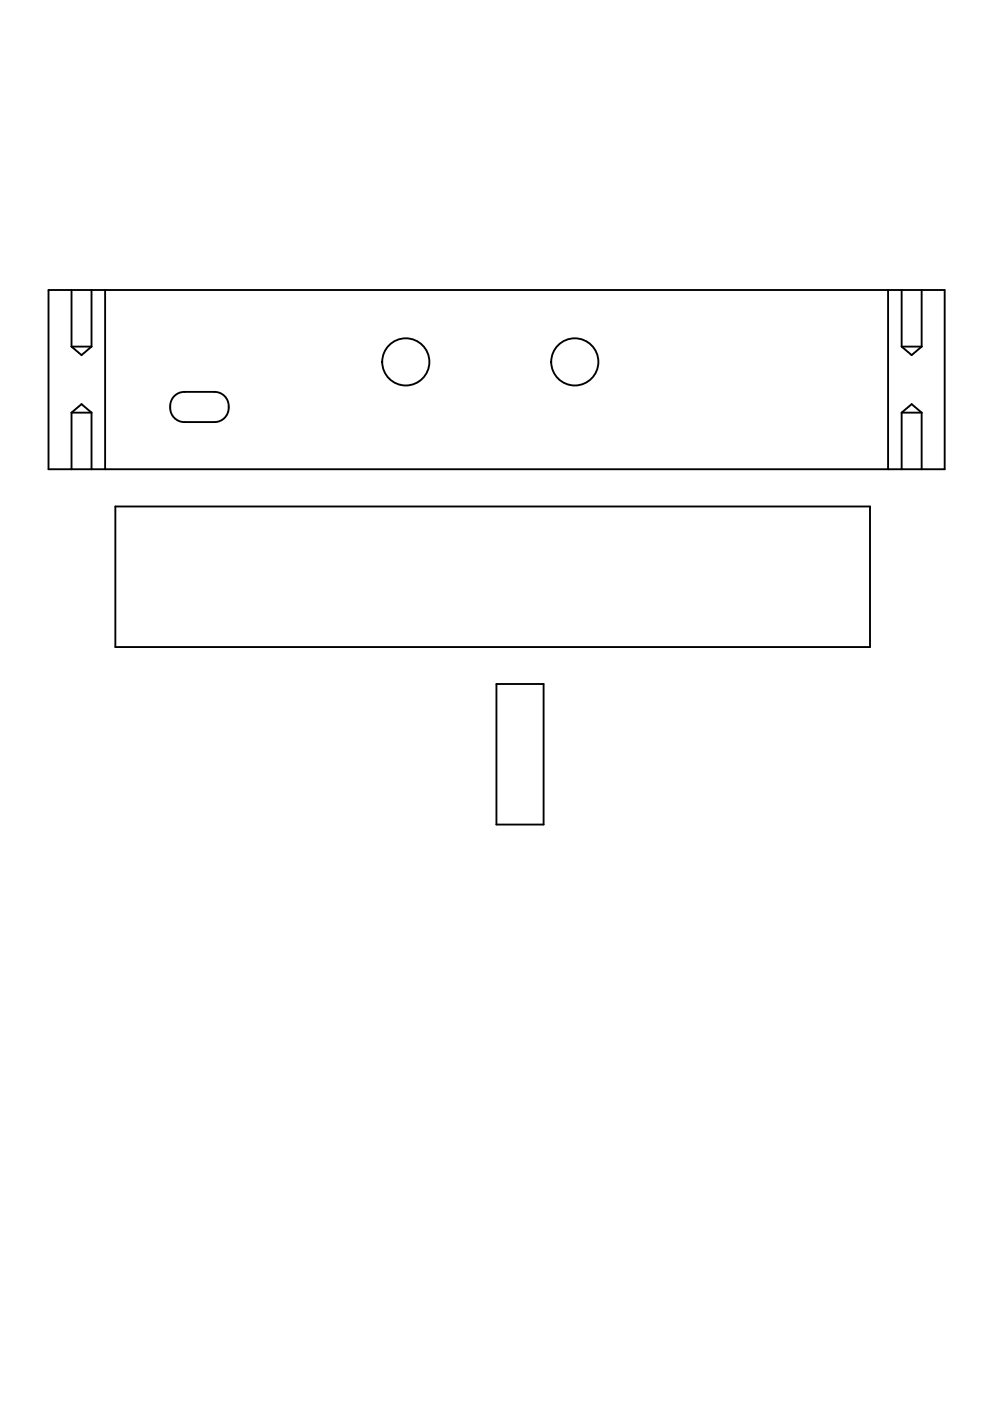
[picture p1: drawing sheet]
<svg xmlns="http://www.w3.org/2000/svg" width="210mm" height="297mm" viewBox="0 0 210 297" stroke-linecap="round" stroke-linejoin="round" font-family="sans-serif">
<g fill="none" stroke="#000" stroke-width=".4">
<path d="M10.3 61.5h190v38h-190zM15.2 73.5l2.1 1.8 2.1-1.8M15.2 61.5v12M15.2 73.5h4.2M19.4 61.5v12M22.3 61.5v38M188.3 61.5v38M191.2 73.5l2.1 1.8 2.1-1.8M191.2 61.5v12M191.2 73.5h4.2M195.4 61.5v12M15.2 87.5l2.1-1.8 2.1 1.8"/>
<path d="M15.2 87.5v12M15.2 87.5h4.2M19.4 87.5v12M37.2 83.7l1.2-.5 .7-.1h6.4a3.2 3.2 0 0 1 3 3.2 3.2 3.2 0 0 1-3 3.2h-6.4a3.2 3.2 0 0 1-2.9-2.2 3.2 3.2 0 0 1 1-3.6zM191.2 87.5v12M191.2 87.5l2.1-1.8 2.1 1.8M191.2 87.5h4.2M195.4 87.5v12M24.5 107.4h160v29.8h-160zM105.3 145h10v29.8h-10z"/>
<circle cx="86" cy="76.7" r="5"/>
<circle cx="121.9" cy="76.7" r="5"/>
</g>
</svg>
